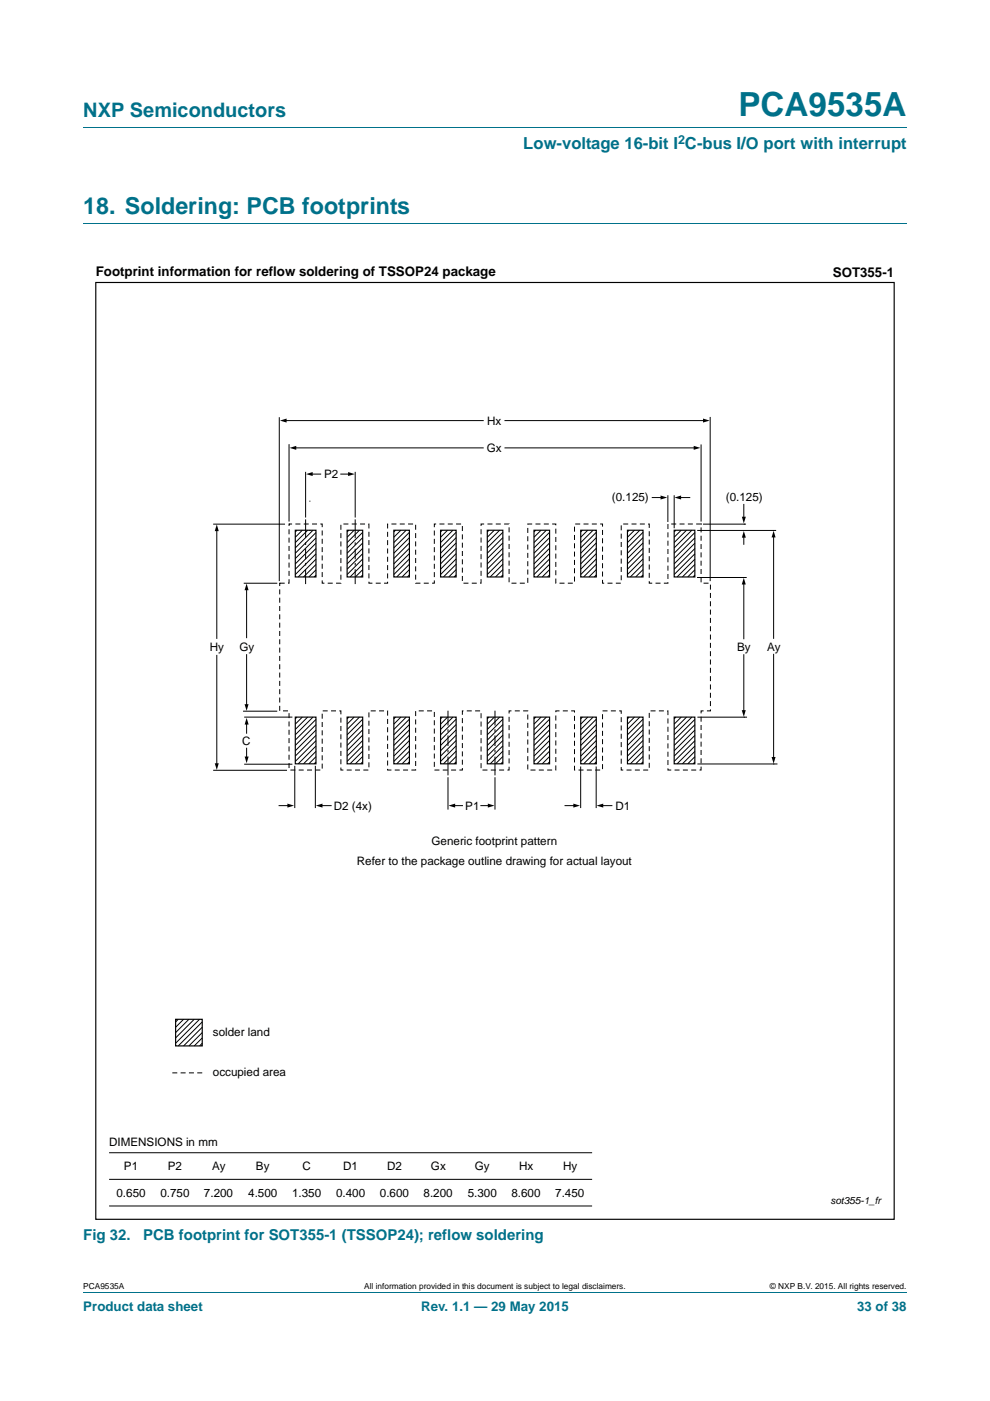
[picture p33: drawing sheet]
<svg xmlns="http://www.w3.org/2000/svg" width="210mm" height="297mm" viewBox="0 0 210 297" stroke-linecap="round" stroke-linejoin="round" font-family="sans-serif">
<defs><g id="words">
<text font-size="7" fill="#00718a" x="156.6" y="24.6">PCA9535A</text>
<text font-size="4.9" fill="#00718a" x="17.7" y="45.4">18. Soldering: PCB footprints</text>
<text font-size="4.2" fill="#00718a" x="17.7" y="24.9">NXP Semiconductors</text>
<text font-size="3.5" fill="#00718a" x="111" y="31.6">Low-voltage 16-bit I C-bus I/O port with interrupt</text>
<g font-size="3.2" fill="#00718a">
<text x="17.7" y="262.9">Fig 32.</text>
<text x="30.4" y="262.9">PCB footprint for SOT355-1 (TSSOP24); reflow soldering</text>
</g>
<g font-size="2.8">
<text x="20.3" y="58.6">Footprint information for reflow soldering of TSSOP24 package</text>
<text x="176.6" y="58.6">SOT355-1</text>
</g>
<g font-size="2.8" fill="#00718a">
<text x="17.7" y="277.9">Product data sheet</text>
<text x="89.3" y="277.9">Rev. 1.1 — 29 May 2015</text>
<text x="181.8" y="277.9">33 of 38</text>
</g>
<text font-size="2.6" fill="#00718a" x="143.8" y="30.5">2</text>
<g font-size="2.5">
<text x="103.3" y="95.8">Gx</text>
<text x="103.3" y="90">Hx</text>
<text x="68.8" y="101.4">P2</text>
<text x="129.8" y="106.2">(0.125)</text>
<text x="153.9" y="106.2">(0.125)</text>
<text x="44.5" y="138">Hy</text>
<text x="50.8" y="138">Gy</text>
<text x="156.4" y="138">By</text>
<text x="162.7" y="138">Ay</text>
<text x="51.4" y="158">C</text>
<text x="70.8" y="171.7">D2 (4x)</text>
<text x="98.7" y="171.7">P1</text>
<text x="130.5" y="171.6">D1</text>
<text x="91.5" y="179.2">Generic footprint pattern</text>
<text x="75.7" y="183.4">Refer to the package outline drawing for actual layout</text>
<text x="45.2" y="219.6">solder land</text>
<text x="45.2" y="228">occupied area</text>
<text x="23.1" y="243">DIMENSIONS in mm</text>
<text x="26.3" y="248.1">P1</text>
<text x="35.6" y="248.1">P2</text>
<text x="45" y="248.1">Ay</text>
<text x="54.3" y="248.1">By</text>
<text x="64.2" y="248.1">C</text>
<text x="72.8" y="248.1">D1</text>
<text x="82.1" y="248.1">D2</text>
<text x="91.4" y="248.1">Gx</text>
<text x="100.7" y="248.1">Gy</text>
<text x="110.1" y="248.1">Hx</text>
<text x="119.4" y="248.1">Hy</text>
<text x="24.7" y="253.7">0.650</text>
<text x="34" y="253.7">0.750</text>
<text x="43.3" y="253.7">7.200</text>
<text x="52.6" y="253.7">4.500</text>
<text x="62" y="253.7">1.350</text>
<text x="71.3" y="253.7">0.400</text>
<text x="80.6" y="253.7">0.600</text>
<text x="89.8" y="253.7">8.200</text>
<text x="99.2" y="253.7">5.300</text>
<text x="108.5" y="253.7">8.600</text>
<text x="117.8" y="253.7">7.450</text>
</g>
<text font-size="2.1" x="176.1" y="255.2">sot355-1_fr</text>
<g font-size="1.8">
<text x="17.7" y="273.3">PCA9535A</text>
<text x="77.3" y="273.3">All information provided in this document is subject to legal disclaimers.</text>
<text x="163.3" y="273.3">© NXP B.V. 2015. All rights reserved.</text>
</g>
</g></defs>
<path d="M17.7 27h174.6M17.7 47.4h174.6M17.7 273.9h174.6" fill="none" stroke="#00718a" stroke-width=".21"/>
<g fill="none" stroke="#000" stroke-width=".21">
<path d="M59.2 88.5v34.7M60.4 89.2h42.1M61.3 94.2v16.4M62.5 95h40M107.1 89.2h42.3M107.1 95h40.3M148.7 94.2v16.4M150.6 88.4v34.8M45.2 111.1h15.3M46 112.3v23.1M61.3 111.1h.1M63 112.4l-.4 .4"/>
<path d="M64.1 112.4l-1.5 1.5M64.8 100v9.7M64.8 110.1v4M64.8 115v.5M64.8 116.3v2.3M64.8 119.3v.6M65.3 112.4l-2.7 2.6M65.6 112.5h.1M65.6 106.3h.1M66 100.5h2M66.4 112.4l-3.8 3.8M67 112.9l-4.4 4.4"/>
<path d="M67 114l-4.4 4.4M67 115.2l-4.4 4.4M67 116.3l-4.4 4.4M67 117.4l-4.4 4.4M67 118.6l-3.7 3.7M67 119.7l-2.6 2.6M72.3 100.5h1.8M74 112.4l-.4 .4M75.1 112.4l-1.5 1.5M75.3 100v9.7M75.3 110.1v4M75.3 115v.5"/>
<path d="M75.3 116.3v2.3M75.3 119.3v.6M76.3 112.4l-2.7 2.6M76.9 112.9l-3.3 3.3M76.9 114l-3.3 3.3M76.9 115.1l-3.3 3.3M76.9 116.3l-3.3 3.3M76.9 117.4l-3.3 3.3M76.9 118.5l-3.3 3.3M76.9 119.6l-2.7 2.7M83.9 112.4l-.4 .4M85 112.4l-1.5 1.5"/>
<path d="M86.2 112.4l-2.7 2.6M86.8 112.9l-3.3 3.3M86.8 114l-3.3 3.3M86.8 115.1l-3.3 3.3M86.8 116.2l-3.3 3.3M86.8 117.4l-3.3 3.3M86.8 118.5l-3.3 3.3M86.8 119.6l-2.6 2.7M93.8 112.4l-.4 .4M94.9 112.4l-1.5 1.5M96.1 112.4l-2.7 2.6M96.7 112.9l-3.3 3.3"/>
<path d="M96.7 114l-3.3 3.3M96.7 115.1l-3.3 3.3M96.7 116.2l-3.3 3.4M96.7 117.4l-3.3 3.3M96.7 118.5l-3.3 3.3M96.7 119.6l-2.6 2.7M103.7 112.4l-.3 .4M104.8 112.4l-1.4 1.5M106 112.4l-2.6 2.6M106.7 112.9l-3.3 3.3M106.7 117.4l-3.3 3.3M106.7 118.5l-3.3 3.3"/>
<path d="M106.7 119.6l-2.7 2.7M106.7 114l-3.3 3.3M106.7 115.1l-3.3 3.3M106.7 116.2l-3.3 3.4M113.6 112.4l-.3 .4M114.8 112.4l-1.5 1.5M115.9 112.4l-2.6 2.6M116.6 112.9l-3.3 3.3M116.6 114l-3.3 3.3M116.6 115.1l-3.3 3.3M116.6 116.2l-3.3 3.4M116.6 117.4l-3.3 3.3"/>
<path d="M116.6 118.5l-3.3 3.3M116.6 119.6l-2.7 2.7M123.5 112.4l-.3 .4M124.7 112.4l-1.5 1.5M125.8 112.4l-2.6 2.6M126.5 118.5l-3.3 3.3M126.5 119.6l-2.7 2.7M126.5 112.9l-3.3 3.3M126.5 114l-3.3 3.3M126.5 115.1l-3.3 3.3M126.5 116.2l-3.3 3.4M126.5 117.4l-3.3 3.3"/>
<path d="M133.4 112.4l-.3 .4M134.6 112.4l-1.5 1.5M135.7 112.4l-2.6 2.6M136.4 114l-3.3 3.3M136.4 115.1l-3.3 3.3M136.4 116.2l-3.3 3.4M136.4 117.4l-3.3 3.3M136.4 118.5l-3.3 3.3M136.4 119.6l-2.7 2.7M136.4 112.9l-3.3 3.3M138.3 105.5h2.1M141.7 105v5.7"/>
<path d="M143 105v7M143.4 112.4l-.4 .4M144.2 105.5h2.1M144.5 112.4l-1.5 1.5M145.6 112.4l-2.6 2.6M146.7 112.4l-3.7 3.8M147.4 112.9l-4.4 4.4M147.4 114l-4.4 4.4M147.4 115.2l-4.4 4.4M147.4 116.3l-4.4 4.4M147.4 117.4l-4.4 4.4M147.4 118.6l-3.8 3.7"/>
<path d="M147.4 119.7l-2.7 2.6M147.9 112.5h16.7M148.6 111.1h.1M149.1 111.1h9.1M157.8 106.9v2.9M157.8 113.7v1.7M157.8 111.1h.1M164.1 113.7v21.6M46 139v23.1M51.7 123.7h7.1M52.3 124.9v10.3M52.3 138.8v10.8"/>
<path d="M59.2 123.7h.1M64.8 120.7v3.1M67 120.8l-1.5 1.5M67 121.9l-.4 .4M75.3 120.7v3.1M76.9 120.8l-1.5 1.5M76.9 121.9l-.4 .4M86.8 120.8l-1.5 1.5M86.8 121.9l-.4 .4M96.7 120.8l-1.5 1.5M96.7 121.9l-.4 .4M106.7 120.8l-1.6 1.5"/>
<path d="M106.7 121.9l-.5 .4M116.6 121.9l-.5 .4M116.6 120.8l-1.6 1.5M126.5 120.8l-1.6 1.5M126.5 121.9l-.4 .4M136.4 120.8l-1.6 1.5M136.4 121.9l-.4 .4M147.4 120.8l-1.5 1.5M147.4 121.9l-.4 .4M147.8 122.4h10.6M157.8 123.6v11.8M157.8 138.8v12.1"/>
<path d="M164.1 138.7v22.1M51.6 150.8h7.2M51.8 152h10.2M52.3 153.3v2.2M52.3 158.6v2.1M63 152l-.4 .4M64.1 152l-1.5 1.5M65.3 152l-2.7 2.7M66.4 152l-3.8 3.8M67 152.5l-4.4 4.4M67 153.7l-4.4 4.3M67 154.8l-4.4 4.4"/>
<path d="M67 155.9l-4.4 4.4M67 157l-4.4 4.4M67 158.2l-3.7 3.7M67 159.3l-2.6 2.6M74 152l-.4 .4M75.1 152l-1.5 1.5M76.3 152l-2.7 2.7M76.9 152.5l-3.3 3.3M76.9 153.6l-3.3 3.3M76.9 154.7l-3.3 3.3M76.9 155.9l-3.3 3.3M76.9 157l-3.3 3.3"/>
<path d="M76.9 158.1l-3.3 3.3M76.9 159.3l-2.7 2.6M83.9 152l-.4 .4M85 152l-1.5 1.5M86.2 152l-2.7 2.7M86.8 152.5l-3.3 3.3M86.8 153.6l-3.3 3.3M86.8 154.7l-3.3 3.3M86.8 155.9l-3.3 3.3M86.8 157l-3.3 3.3M86.8 158.1l-3.3 3.3M86.8 159.3l-2.6 2.6"/>
<path d="M93.8 152l-.4 .4M94.9 152l-1.5 1.5M95 150.7v3.1M95 154.6v.6M95 155.9v2.3M95 159v.5M96.1 152l-2.7 2.7M96.7 152.5l-3.3 3.3M96.7 153.6l-3.3 3.3M96.7 154.7l-3.3 3.3M96.7 155.9l-3.3 3.3M96.7 157l-3.3 3.3"/>
<path d="M96.7 158.1l-3.3 3.3M96.7 159.3l-2.6 2.6M103.7 152l-.3 .4M104.8 152l-1.4 1.5M105 150.7v3.1M105 154.6v.6M105 155.9v2.3M105 159v.5M106 152l-2.6 2.7M106.7 152.5l-3.3 3.3M106.7 153.6l-3.3 3.3M106.7 154.7l-3.3 3.3"/>
<path d="M106.7 155.9l-3.3 3.3M106.7 157l-3.3 3.3M106.7 158.1l-3.3 3.3M106.7 159.3l-2.7 2.6M113.6 152l-.3 .4M114.8 152l-1.5 1.5M115.9 152l-2.6 2.7M116.6 152.5l-3.3 3.3M116.6 153.6l-3.3 3.3M116.6 154.7l-3.3 3.3M116.6 155.9l-3.3 3.3M116.6 157l-3.3 3.3"/>
<path d="M116.6 158.1l-3.3 3.3M116.6 159.3l-2.7 2.6M123.5 152l-.3 .4M124.7 152l-1.5 1.5M125.8 152l-2.6 2.7M126.5 152.5l-3.3 3.3M126.5 153.6l-3.3 3.3M126.5 154.7l-3.3 3.3M126.5 155.9l-3.3 3.3M126.5 157l-3.3 3.3M126.5 158.1l-3.3 3.3M126.5 159.3l-2.7 2.6"/>
<path d="M133.4 152l-.3 .4M134.6 152l-1.5 1.5M135.7 152l-2.6 2.7M136.4 152.5l-3.3 3.3M136.4 153.6l-3.3 3.3M136.4 154.7l-3.3 3.4M136.4 155.9l-3.3 3.3M136.4 157l-3.3 3.3M136.4 158.1l-3.3 3.3M136.4 159.3l-2.7 2.6M143.4 152l-.4 .4M144.5 152l-1.5 1.5"/>
<path d="M145.6 152l-2.6 2.7M146.7 152l-3.7 3.8M147.4 152.5l-4.4 4.4M147.4 153.7l-4.4 4.4M147.4 154.8l-4.4 4.4M147.4 155.9l-4.4 4.4M147.4 157.1l-4.4 4.3M147.4 158.2l-3.8 3.7M147.4 159.3l-2.7 2.6M147.9 152.1h10.5M157.8 152.1h.1M45.2 163.3h15.7"/>
<path d="M51.8 162h10.2M59.2 170.8h2M62.5 162.4v8.9M66.9 162.4v8.9M67 160.4l-1.5 1.5M67 161.6l-.4 .3M68.1 170.8h2.1M76.9 160.4l-1.5 1.5M76.9 161.5l-.4 .4M86.8 160.4l-1.5 1.5M86.8 161.5l-.4 .4M95 160.4v4"/>
<path d="M95 164.8v6.9M96.3 170.8h1.8M96.7 160.4l-1.5 1.5M96.7 161.5l-.4 .4M102 170.8h1.8M105 160.4v4M105 164.8v6.9M106.7 160.4l-1.6 1.5M106.7 161.5l-.5 .4M116.6 160.4l-1.6 1.5M116.6 161.5l-.5 .4M119.8 170.8h2.1"/>
<path d="M123.2 162.5v8.8M126.4 162.5v8.8M126.5 160.4l-1.6 1.5M126.5 161.5l-.4 .4M127.7 170.8h2.1M136.4 160.4l-1.6 1.5M136.4 161.5l-.4 .4M147.4 160.4l-1.5 1.5M147.4 161.6l-.4 .3M147.9 162h17M164 162h.1M37.8 216.1l-.5 .6"/>
<path d="M38.9 216.1l-1.6 1.7M40.1 216.1l-2.8 2.8M41.2 216.1l-3.9 4M42.3 216.1l-5 5.1M42.9 216.7l-5.1 5.1M42.9 217.8l-4 4M42.9 218.9l-2.8 2.9M42.9 220.1l-1.7 1.7M42.9 221.2l-.6 .6M23.1 244.4h102.5M23.1 255.7h102.5M23.1 250h102.5"/>
</g>
<g fill="#000">
<path d="M59.4 89.2l1.4-.5v.9zM61.4 95l1.4-.5v.9zM147.1 94.5l1.4 .5-1.4 .4zM149.1 88.7l1.4 .5-1.4 .4zM46 111.2l.4 1.4h-.8zM64.9 100.5l1.4-.4v.8zM73.8 100.1l1.4 .4-1.4 .4zM140.1 105.1l1.4 .4-1.4 .4zM143.1 105.5l1.4-.4v.8zM157.3 109.6h.9l-.4 1.4zM157.8 112.6l.4 1.4h-.9zM164.1 112.5l.4 1.4h-.8z"/>
<path d="M52.3 123.7l.4 1.4h-.8zM157.8 122.5l.4 1.4h-.9zM51.9 149.3h.8l-.4 1.4zM52.3 152.2l.4 1.4h-.8zM157.3 150.6h.9l-.4 1.4zM45.6 161.8h.8l-.4 1.4zM51.9 160.4h.8l-.4 1.4zM61 170.4l1.4 .4-1.4 .4zM67 170.8l1.4-.4v.8zM95.1 170.8l1.4-.4v.8zM103.5 170.4l1.4 .4-1.4 .4zM121.6 170.4l1.4 .4-1.4 .4z"/>
<path d="M126.5 170.8l1.4-.4v.8zM163.7 160.5h.8l-.4 1.4z"/>
</g>
<g fill="none" stroke="#000" stroke-width=".25">
<path d="M20.3 59.9h169.4v198.6h-169.4zM62.6 112.4h4.4v9.9h-4.4zM73.6 112.4h3.3v9.9h-3.3zM83.5 112.4h3.3v9.9h-3.3zM93.4 112.4h3.3v9.9h-3.3zM103.4 112.4h3.3v9.9h-3.3zM113.3 112.4h3.3v9.9h-3.3zM123.2 112.4h3.3v9.9h-3.3zM133.1 112.4h3.3v9.9h-3.3zM143 112.4h4.4v9.9h-4.4zM62.6 152h4.4v9.9h-4.4zM73.6 152h3.3v9.9h-3.3z"/>
<path d="M83.5 152h3.3v9.9h-3.3zM93.4 152h3.3v9.9h-3.3zM103.4 152h3.3v9.9h-3.3zM113.3 152h3.3v9.9h-3.3zM123.2 152h3.3v9.9h-3.3zM133.1 152h3.3v9.9h-3.3zM143 152h4.4v9.9h-4.4zM37.3 216.1h5.6v5.7h-5.6z"/>
</g>
<path d="M61.3 111.1h7v12.5h4v-12.5h5.9v12.5h4v-12.5h6v12.5h3.9v-12.5h6v12.5h3.9v-12.5h6v12.5h3.9v-12.5h6v12.5h4v-12.5h5.9v12.5h4v-12.5h5.9v12.5h4v-12.5h7v12.5h2v27.1h-2v12.6h-7v-12.6h-4v12.6h-5.9v-12.6h-4v12.6h-5.9v-12.6h-4v12.6h-6v-12.6h-3.9v12.6h-6v-12.6h-3.9v12.6h-6v-12.6h-3.9v12.6h-6v-12.6h-4v12.6h-5.9v-12.6h-4v12.6h-7v-12.6h-2v-27.1h2zM42.9 227.5h-6.6" fill="none" stroke="#000" stroke-width=".21" stroke-dasharray="1.1 .7" stroke-linecap="butt"/>
<use href="#words"/>
</svg>
